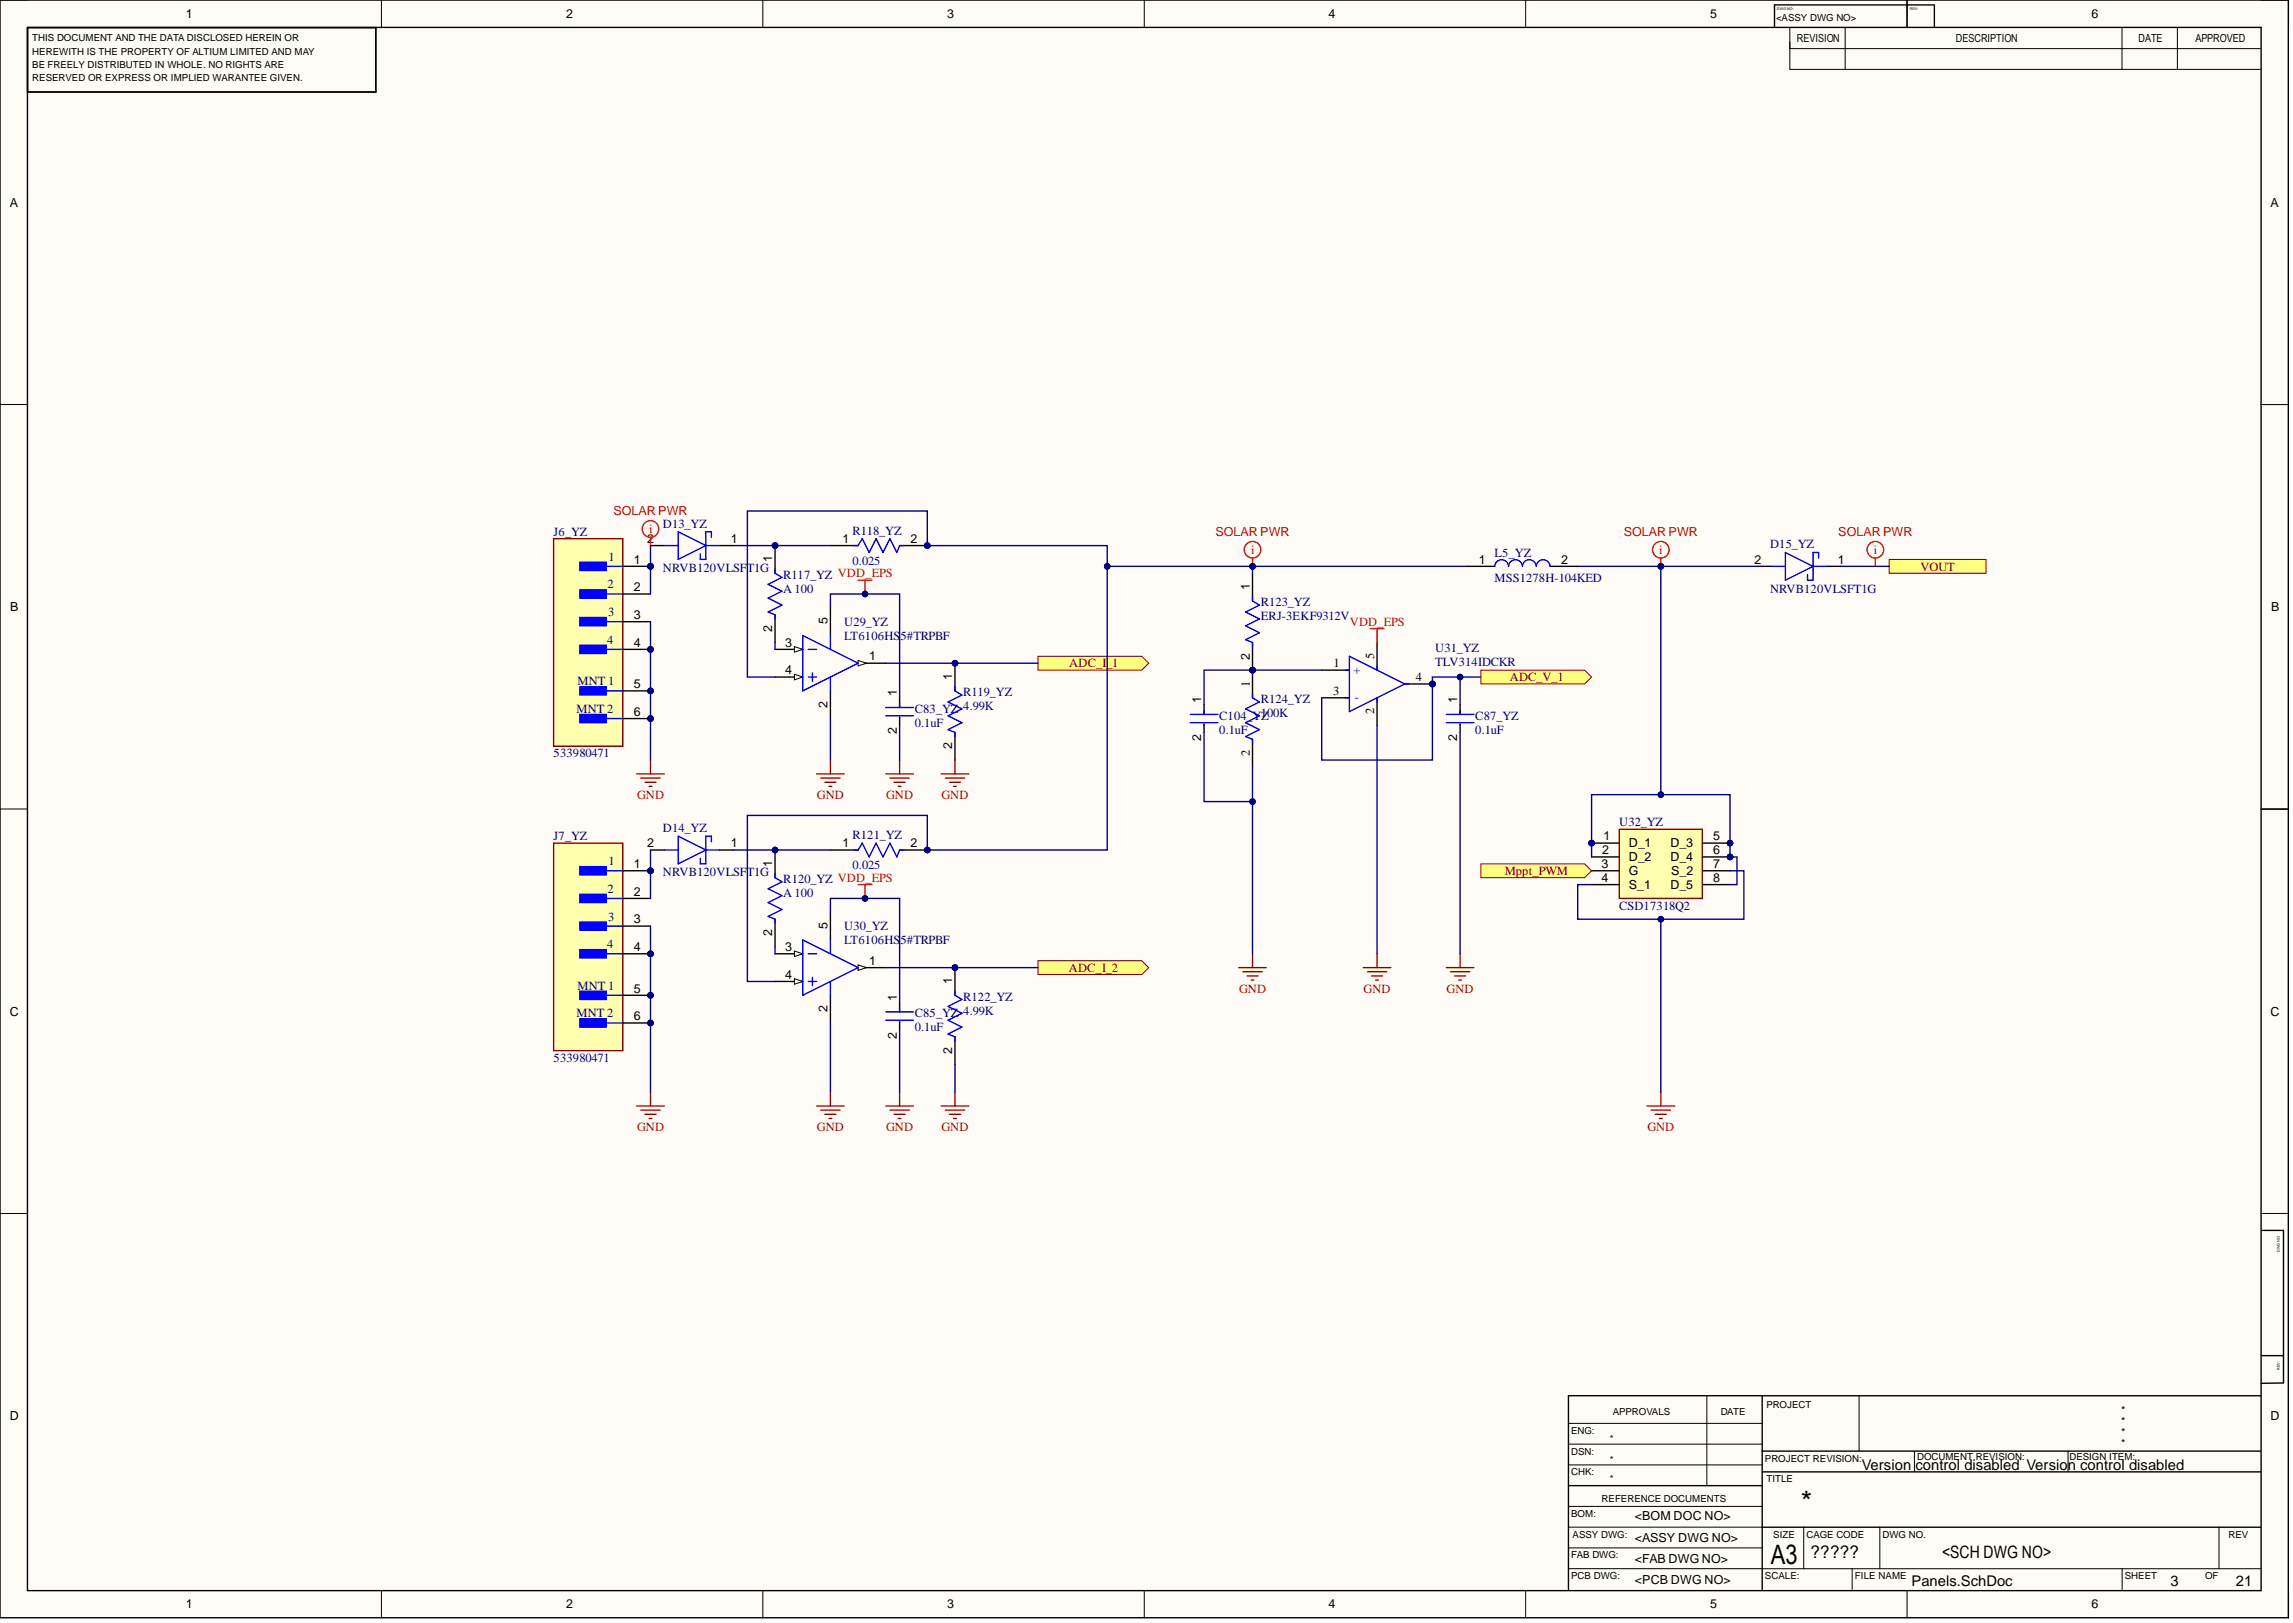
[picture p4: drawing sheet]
<svg xmlns="http://www.w3.org/2000/svg" width="420mm" height="297mm" viewBox="0 0 420 297" stroke-linecap="round" stroke-linejoin="round" font-family="sans-serif">
<defs><g id="words">
<text font-size="5.4" x="329.7" y="276.8">*</text>
<text font-size="4.9" x="324.2" y="286.2">A3</text>
<text font-size="3.2" x="331.5" y="285.1">?????</text>
<text font-size="3.1" x="355.6" y="285.1">&lt;SCH DWG NO&gt;</text>
<g font-size="2.7">
<text x="340.9" y="269">Version control disabled Version control disabled</text>
<text x="350" y="290.3">Panels.SchDoc</text>
<text x="397.4" y="290.3">3</text>
<text x="409.4" y="290.3">21</text>
</g>
<g font-size="2.3">
<text x="34" y="3.3">1</text>
<text x="103.6" y="3.3">2</text>
<text x="173.4" y="3.3">3</text>
<text x="243.2" y="3.3">4</text>
<text x="313.1" y="3.3">5</text>
<text x="382.9" y="3.3">6</text>
<text x="1.8" y="37.8">A</text>
<text x="415.7" y="37.8">A</text>
<text x="118.5" y="99.3">2</text>
<text x="133.8" y="99.3">1</text>
<text x="154.2" y="99.3">1</text>
<text x="166.7" y="99.3">2</text>
<text x="116" y="103.1">1</text>
<text x="141.4" y="102.9" transform="rotate(-90 141.4 102.9)">1</text>
<text x="228.8" y="108" transform="rotate(-90 228.8 108)">1</text>
<text x="270.8" y="103.1">1</text>
<text x="285.8" y="103.1">2</text>
<text x="321.2" y="103.1">2</text>
<text x="336.5" y="103.1">1</text>
<text x="1.9" y="111.8">B</text>
<text x="116" y="108.2">2</text>
<text x="116" y="113.3">3</text>
<text x="415.8" y="111.8">B</text>
<text x="116" y="118.3">4</text>
<text x="141.4" y="115.6" transform="rotate(-90 141.4 115.6)">2</text>
<text x="143.7" y="118.3">3</text>
<text x="151.5" y="114.3" transform="rotate(-90 151.5 114.3)">5</text>
<text x="116" y="125.9">5</text>
<text x="143.7" y="123.4">4</text>
<text x="159.1" y="120.9">1</text>
<text x="174.3" y="124.4" transform="rotate(-90 174.3 124.4)">1</text>
<text x="228.8" y="125.7" transform="rotate(-90 228.8 125.7)">1</text>
<text x="228.8" y="120.7" transform="rotate(-90 228.8 120.7)">2</text>
<text x="244.2" y="122.1">1</text>
<text x="251.6" y="120.6" transform="rotate(-90 251.6 120.6)">5</text>
<text x="259.2" y="124.7">4</text>
<text x="116" y="131">6</text>
<text x="151.5" y="129.6" transform="rotate(-90 151.5 129.6)">2</text>
<text x="164.2" y="127.5" transform="rotate(-90 164.2 127.5)">1</text>
<text x="219.9" y="128.7" transform="rotate(-90 219.9 128.7)">1</text>
<text x="244.1" y="127.2">3</text>
<text x="251.6" y="130.8" transform="rotate(-90 251.6 130.8)">2</text>
<text x="266.8" y="128.7" transform="rotate(-90 266.8 128.7)">1</text>
<text x="164.2" y="134.4" transform="rotate(-90 164.2 134.4)">2</text>
<text x="174.3" y="137.2" transform="rotate(-90 174.3 137.2)">2</text>
<text x="219.9" y="135.6" transform="rotate(-90 219.9 135.6)">2</text>
<text x="266.8" y="135.6" transform="rotate(-90 266.8 135.6)">2</text>
<text x="228.8" y="138.3" transform="rotate(-90 228.8 138.3)">2</text>
<text x="118.5" y="155.1">2</text>
<text x="133.8" y="155.1">1</text>
<text x="154.2" y="155.1">1</text>
<text x="166.7" y="155.1">2</text>
<text x="293.6" y="153.8">1</text>
<text x="298.2" y="155.1">D_1</text>
<text x="305.8" y="155.1">D_3</text>
<text x="313.7" y="153.8">5</text>
<text x="116" y="158.9">1</text>
<text x="141.4" y="158.6" transform="rotate(-90 141.4 158.6)">1</text>
<text x="293.2" y="158.9">3</text>
<text x="293.2" y="161.4">4</text>
<text x="293.3" y="156.3">2</text>
<text x="298.2" y="157.6">D_2</text>
<text x="298.2" y="160.1">G</text>
<text x="305.8" y="157.6">D_4</text>
<text x="306" y="160.1">S_2</text>
<text x="313.7" y="156.3">6</text>
<text x="313.7" y="158.9">7</text>
<text x="313.7" y="161.4">8</text>
<text x="116" y="163.9">2</text>
<text x="298.2" y="162.7">S_1</text>
<text x="305.8" y="162.7">D_5</text>
<text x="116" y="169">3</text>
<text x="141.4" y="171.4" transform="rotate(-90 141.4 171.4)">2</text>
<text x="151.5" y="170" transform="rotate(-90 151.5 170)">5</text>
<text x="116" y="174.1">4</text>
<text x="143.7" y="174.1">3</text>
<text x="143.7" y="179.1">4</text>
<text x="159.1" y="176.6">1</text>
<text x="1.8" y="185.9">C</text>
<text x="116" y="181.7">5</text>
<text x="151.5" y="185.3" transform="rotate(-90 151.5 185.3)">2</text>
<text x="164.2" y="183.2" transform="rotate(-90 164.2 183.2)">1</text>
<text x="174.3" y="180.1" transform="rotate(-90 174.3 180.1)">1</text>
<text x="415.7" y="185.9">C</text>
<text x="116" y="186.7">6</text>
<text x="164.2" y="190.1" transform="rotate(-90 164.2 190.1)">2</text>
<text x="174.3" y="192.9" transform="rotate(-90 174.3 192.9)">2</text>
<text x="1.8" y="259.9">D</text>
<text x="415.7" y="259.9">D</text>
<text x="299.3" y="278.2">&lt;BOM DOC NO&gt;</text>
<text x="299.3" y="286.1">&lt;FAB DWG NO&gt;</text>
<text x="299.3" y="282.3">&lt;ASSY DWG NO&gt;</text>
<text x="299.3" y="289.9">&lt;PCB DWG NO&gt;</text>
<text x="34" y="294.3">1</text>
<text x="103.6" y="294.3">2</text>
<text x="173.4" y="294.3">3</text>
<text x="243.2" y="294.3">4</text>
<text x="313.1" y="294.3">5</text>
<text x="382.9" y="294.3">6</text>
</g>
<g font-size="2.3" fill="#f00">
<text x="112.3" y="94.3">SOLAR PWR</text>
<text x="118.8" y="97.6">i</text>
<text x="222.5" y="98.1">SOLAR PWR</text>
<text x="229" y="101.4">i</text>
<text x="297.3" y="98.1">SOLAR PWR</text>
<text x="303.8" y="101.4">i</text>
<text x="336.6" y="98.1">SOLAR PWR</text>
<text x="343.1" y="101.4">i</text>
<text x="247.1" y="114.5">VDD_EPS</text>
</g>
<g font-size="2.3" fill="#000080">
<text x="101.3" y="98.1">J6_YZ</text>
<text x="121.4" y="96.6">D13_YZ</text>
<text x="156.1" y="97.8">R118_YZ</text>
<text x="273.6" y="102">L5_YZ</text>
<text x="324.1" y="100.4">D15_YZ</text>
<text x="111.2" y="107.7">2</text>
<text x="111.4" y="102.6">1</text>
<text x="121.4" y="104.7">NRVB120VLSFT1G</text>
<text x="143.4" y="105.9">R117_YZ VDD_EPS</text>
<text x="156.1" y="103.4">0.025</text>
<text x="273.6" y="106.4">MSS1278H-104KED</text>
<text x="111.3" y="112.8">3</text>
<text x="143.4" y="108.5">A100</text>
<text x="230.8" y="111">R123_YZ</text>
<text x="230.8" y="113.5">ERJ-3EKF9312V</text>
<text x="324.1" y="108.5">NRVB120VLSFT1G</text>
<text x="111.1" y="117.8">4</text>
<text x="154.6" y="114.5">U29_YZ</text>
<text x="154.6" y="117.1">LT6106HS5#TRPBF</text>
<text x="262.7" y="119.4">U31_YZ</text>
<text x="105.7" y="125.4">MNT 1</text>
<text x="247.8" y="123.4">+</text>
<text x="262.7" y="121.9">TLV314IDCKR</text>
<text x="105.6" y="130.5">MNT 2</text>
<text x="167.5" y="130.5">C83_YZ 4.99K</text>
<text x="176.3" y="127.5">R119_YZ</text>
<text x="223.2" y="131.8">C104_Y100K</text>
<text x="230.8" y="128.7">R124_YZ</text>
<text x="230.9" y="131.8">Z</text>
<text x="248.1" y="128.2">-</text>
<text x="270.1" y="131.8">C87_YZ</text>
<text x="167.5" y="133">0.1uF</text>
<text x="223.2" y="134.3">0.1uF</text>
<text x="270.1" y="134.3">0.1uF</text>
<text x="101.3" y="138.6">533980471</text>
<text x="101.3" y="153.8">J7_YZ</text>
<text x="121.4" y="152.3">D14_YZ</text>
<text x="156.1" y="153.5">R121_YZ</text>
<text x="296.4" y="151.3">U32_YZ</text>
<text x="111.4" y="158.4">1</text>
<text x="121.4" y="160.4">NRVB120VLSFT1G</text>
<text x="143.4" y="161.6">R120_YZ VDD_EPS</text>
<text x="156.1" y="159.1">0.025</text>
<text x="111.2" y="163.4">2</text>
<text x="143.4" y="164.2">A100</text>
<text x="296.4" y="166.5">CSD17318Q2</text>
<text x="111.1" y="173.5">4</text>
<text x="111.3" y="168.5">3</text>
<text x="154.6" y="170.3">U30_YZ</text>
<text x="154.6" y="172.8">LT6106HS5#TRPBF</text>
<text x="105.7" y="181.1">MNT 1</text>
<text x="176.3" y="183.2">R122_YZ</text>
<text x="105.6" y="186.2">MNT 2</text>
<text x="167.5" y="186.2">C85_YZ 4.99K</text>
<text x="167.5" y="188.7">0.1uF</text>
<text x="101.3" y="194.3">533980471</text>
</g>
<g font-size="2.3" fill="#800000">
<text x="351.6" y="104.4">VOUT</text>
<text x="195.8" y="122.1">ADC_I_1</text>
<text x="276.4" y="124.7">ADC_V_1</text>
<text x="275.5" y="160.1">Mppt_PWM</text>
<text x="195.7" y="177.9">ADC_I_2</text>
</g>
<g font-size="2.3" fill="#980000">
<text x="116.6" y="146.2">GND</text>
<text x="149.6" y="146.2">GND</text>
<text x="162.2" y="146.2">GND</text>
<text x="172.4" y="146.2">GND</text>
<text x="226.9" y="181.7">GND</text>
<text x="249.7" y="181.7">GND</text>
<text x="264.9" y="181.7">GND</text>
<text x="116.6" y="207">GND</text>
<text x="149.6" y="207">GND</text>
<text x="162.2" y="207">GND</text>
<text x="172.4" y="207">GND</text>
<text x="301.6" y="207">GND</text>
</g>
<g font-size="2">
<text x="329" y="7.7">REVISION</text>
<text x="358.1" y="7.7">DESCRIPTION</text>
<text x="391.5" y="7.7">DATE</text>
<text x="401.9" y="7.7">APPROVED</text>
<text x="388.3" y="262.8">*</text>
<text x="388.3" y="258.8">*</text>
<text x="388.3" y="260.8">*</text>
<text x="388.3" y="264.8">*</text>
</g>
<g font-size="1.8">
<text x="325.2" y="3.8">&lt;ASSY DWG NO&gt;</text>
<text x="5.9" y="7.6">THIS DOCUMENT AND THE DATA DISCLOSED HEREIN OR</text>
<text x="5.9" y="10">HEREWITH IS THE PROPERTY OF ALTIUM LIMITED AND MAY</text>
<text x="5.9" y="12.5">BE FREELY DISTRIBUTED IN WHOLE. NO RIGHTS ARE</text>
<text x="5.9" y="14.9">RESERVED OR EXPRESS OR IMPLIED WARANTEE GIVEN.</text>
<text x="323.4" y="257.6">PROJECT</text>
<text x="287.7" y="262.4">ENG:</text>
<text x="294.8" y="264">*</text>
<text x="295.3" y="258.9">APPROVALS</text>
<text x="315" y="258.9">DATE</text>
<text x="287.7" y="266.2">DSN:</text>
<text x="294.8" y="267.8">*</text>
<text x="323.1" y="267.5">PROJECT REVISION:</text>
<text x="351" y="267.2">DOCUMENT REVISION:</text>
<text x="378.9" y="267.2">DESIGN ITEM:</text>
<text x="287.7" y="270">CHK:</text>
<text x="293.2" y="274.8">REFERENCE DOCUMENTS</text>
<text x="294.8" y="271.3">*</text>
<text x="323.4" y="271.3">TITLE</text>
<text x="287.7" y="277.6">BOM:</text>
<text x="287.9" y="281.4">ASSY DWG:</text>
<text x="324.7" y="281.4">SIZE</text>
<text x="330.7" y="281.4">CAGE CODE</text>
<text x="344.7" y="281.4">DWG NO.</text>
<text x="408" y="281.4">REV</text>
<text x="287.7" y="285.2">FAB DWG:</text>
<text x="287.7" y="289">PCB DWG:</text>
<text x="323.1" y="289">SCALE:</text>
<text x="339.6" y="289">FILE NAME</text>
<text x="389" y="289">SHEET</text>
<text x="403.7" y="289">OF</text>
</g>
<g font-size=".7">
<text x="325.3" y="1.8">DWG NO:</text>
<text x="349.7" y="1.8">REV:</text>
<text x="417.4" y="229.1" transform="rotate(-90 417.4 229.1)">DWG NO:</text>
<text x="417.4" y="250.7" transform="rotate(-90 417.4 250.7)">REV:</text>
</g>
</g></defs>
<g fill="#fffcf8">
<path d="M0 0h419v296.1h-419z" fill-rule="evenodd"/>
<path d="M5.1 5.1h408.8v286h-408.8z" fill-rule="evenodd"/>
</g>
<g fill="none" stroke="#000" stroke-width=".18">
<path d="M0 0h5.1M69.8 0v5.1M139.7 0v5.1M209.5 0v5.1M279.3 0v5.1M327.7 5.1v7.6M327.7 8.9h86.1M327.7 12.7h86.1M337.8 5.1v7.6M349.1 0v5.1M388.5 5.1v7.6M398.6 5.1v7.6"/>
<path d="M413.9 0h5.1v5.1M0 74h5.1M413.9 74h5.1M0 148.1h5.1M413.9 148.1h5.1M0 222.1h5.1M413.9 222.1h5.1M312.5 255.4v16.5M340.4 255.4v10.2M287.2 264.3h35.4M287.2 260.5h35.4M287.2 268.1h35.4"/>
<path d="M287.2 279.5h35.4M287.2 275.7h35.4M330.2 279.5v7.6M344.2 279.5v7.6M350.5 265.6v3.8M378.6 265.6v3.8M406.3 279.5v7.6M69.8 291.1v5M139.7 291.1v5M209.5 291.1v5M279.3 291.1v5M287.2 287.1h126.7"/>
<path d="M287.2 283.3h35.4M339.1 287.1v3.8M349.1 291.1v5M388.5 287.1v3.8M419 291.1v5"/>
</g>
<g fill="none" stroke="#000" stroke-width=".25">
<path d="M0 0h418.9v296.1h-418.9zM5 5h409v286.1h-409zM68.8 5.1v11.7h-63.8M324.9 .9v4M324.9 .9h29.2M349.1 0v5M354.1 1v4M119.1 99.8h2.5M131.8 99.8h2.5M414 148.1h5M414.1 225.2h4v27.9l-4.1 .1M322.6 255.4v35.5"/>
<path d="M413.9 255.5l-126.7-.1v35.5M414.1 248.1h4M287.2 271.9h35.4M322.6 265.6h91.3M322.6 269.4h91.3M322.6 279.5h91.3"/>
</g>
<path d="M119.1 139.1v2.5M116.6 141.6h5M117.3 142.4h3.6M118.1 143.2h2M118.8 143.9h.5" fill="none" stroke="#980000" stroke-width=".25"/>
<path d="M121.6 99.8h2.6M124.2 97.3l5 2.5-5 2.6zM129.2 99.8h2.6M130.2 98.3v-1h-1v5.1h-1v-1" fill="none" stroke="#00f" stroke-width=".25"/>
<circle cx="119.1" cy="103.6" r=".51" fill="#000080"/>
<circle cx="119.1" cy="103.6" r=".51" fill="none" stroke="#000080" stroke-width=".18"/>
<circle cx="119.1" cy="118.8" r=".51" fill="#000080"/>
<circle cx="119.1" cy="118.8" r=".51" fill="none" stroke="#000080" stroke-width=".18"/>
<circle cx="119.1" cy="126.4" r=".51" fill="#000080"/>
<circle cx="119.1" cy="126.4" r=".51" fill="none" stroke="#000080" stroke-width=".18"/>
<circle cx="119.1" cy="131.5" r=".51" fill="#000080"/>
<circle cx="119.1" cy="131.5" r=".51" fill="none" stroke="#000080" stroke-width=".18"/>
<path d="M101.4 98.6h12.6v38h-12.6z" fill-rule="evenodd" fill="#ffffb0"/>
<path d="M101.4 98.6h12.6v38h-12.6z" fill="none" stroke="#800000" stroke-width=".25"/>
<path d="M106.2 102.9h4.8v1.5h-4.8z" fill-rule="evenodd" fill="#00f"/>
<path d="M106.2 102.9h4.8v1.5h-4.8zM108.5 103.6h5.5" fill="none" stroke="#00f" stroke-width=".25"/>
<path d="M106.2 108h4.8v1.5h-4.8z" fill-rule="evenodd" fill="#00f"/>
<path d="M106.2 108h4.8v1.5h-4.8zM108.5 108.7h5.5" fill="none" stroke="#00f" stroke-width=".25"/>
<path d="M106.2 113h4.8v1.5h-4.8z" fill-rule="evenodd" fill="#00f"/>
<path d="M106.2 113h4.8v1.5h-4.8zM108.5 113.8h5.5" fill="none" stroke="#00f" stroke-width=".25"/>
<path d="M106.2 118.1h4.8v1.5h-4.8z" fill-rule="evenodd" fill="#00f"/>
<path d="M106.2 118.1h4.8v1.5h-4.8zM108.5 118.8h5.5" fill="none" stroke="#00f" stroke-width=".25"/>
<path d="M106.2 125.7h4.8v1.5h-4.8z" fill-rule="evenodd" fill="#00f"/>
<path d="M106.2 125.7h4.8v1.5h-4.8zM108.5 126.4h5.5" fill="none" stroke="#00f" stroke-width=".25"/>
<path d="M106.2 130.8h4.8v1.5h-4.8z" fill-rule="evenodd" fill="#00f"/>
<path d="M106.2 130.8h4.8v1.5h-4.8zM108.5 131.5h5.5" fill="none" stroke="#00f" stroke-width=".25"/>
<path d="M114 103.6h5.1" fill="none" stroke="#000" stroke-width=".25"/>
<circle cx="119.1" cy="103.6" r=".51" fill="#000080"/>
<circle cx="119.1" cy="103.6" r=".51" fill="none" stroke="#000080" stroke-width=".18"/>
<path d="M114 108.7h5.1M114 113.8h5.1M114 118.8h5.1" fill="none" stroke="#000" stroke-width=".25"/>
<circle cx="119.1" cy="118.8" r=".51" fill="#000080"/>
<circle cx="119.1" cy="118.8" r=".51" fill="none" stroke="#000080" stroke-width=".18"/>
<path d="M114 126.4h5.1" fill="none" stroke="#000" stroke-width=".25"/>
<circle cx="119.1" cy="126.4" r=".51" fill="#000080"/>
<circle cx="119.1" cy="126.4" r=".51" fill="none" stroke="#000080" stroke-width=".18"/>
<path d="M114 131.5h5.1" fill="none" stroke="#000" stroke-width=".25"/>
<circle cx="119.1" cy="131.5" r=".51" fill="#000080"/>
<circle cx="119.1" cy="131.5" r=".51" fill="none" stroke="#000080" stroke-width=".18"/>
<g fill="none" stroke="#980000" stroke-width=".25">
<path d="M152 139.1v2.5M164.7 139.1v2.5M174.8 139.1v2.5M149.5 141.6h5.1M150.3 142.4h3.5M151 143.2h2M151.8 143.9h.5M162.2 141.6h5M162.9 142.4h3.6M163.7 143.2h2M164.4 143.9h.6M172.3 141.6h5.1"/>
<path d="M173.1 142.4h3.5M173.8 143.2h2.1M174.6 143.9h.5"/>
</g>
<circle cx="169.8" cy="99.8" r=".51" fill="#000080"/>
<circle cx="169.8" cy="99.8" r=".51" fill="none" stroke="#000080" stroke-width=".18"/>
<path d="M152 99.8h5.1M164.7 99.8h5.1" fill="none" stroke="#000" stroke-width=".25"/>
<circle cx="169.8" cy="99.8" r=".51" fill="#000080"/>
<circle cx="169.8" cy="99.8" r=".51" fill="none" stroke="#000080" stroke-width=".18"/>
<path d="M156.3 99.8h.8l.8-1.2 1.2 2.5 1.3-2.5 1.3 2.5 1.2-2.5 1.3 2.5 .5-1.3h.8" fill="none" stroke="#00f" stroke-width=".25"/>
<circle cx="141.9" cy="99.8" r=".51" fill="#000080"/>
<circle cx="141.9" cy="99.8" r=".51" fill="none" stroke="#000080" stroke-width=".18"/>
<path d="M141.9 99.8v5.1" fill="none" stroke="#000" stroke-width=".25"/>
<circle cx="141.9" cy="99.8" r=".51" fill="#000080"/>
<circle cx="141.9" cy="99.8" r=".51" fill="none" stroke="#000080" stroke-width=".18"/>
<path d="M141.9 112.5v5.1M157.1 121.4h5.1" fill="none" stroke="#000" stroke-width=".25"/>
<path d="M141.9 104.2v.7l1.3 .8-2.6 1.2 2.6 1.3-2.6 1.3 2.6 1.2-2.6 1.3 1.3 .5v.8M148 118.8h1.5M148 123.9h1.5M148.7 123.2v1.5" fill="none" stroke="#00f" stroke-width=".25"/>
<path d="M157.1 120.9l1.5 .5-1.5 .5z" fill="#f8fcff"/>
<path d="M157.1 120.9l1.5 .5-1.5 .5z" fill="none" stroke="#000" stroke-width=".18"/>
<path d="M141.9 118.8h5.1M152 126.4v5.1" fill="none" stroke="#000" stroke-width=".25"/>
<path d="M145.4 118.3l1.6 .5-1.6 .6z" fill="#f8fcff"/>
<path d="M145.4 118.3l1.6 .5-1.6 .6z" fill="none" stroke="#000" stroke-width=".18"/>
<path d="M141.9 123.9h5.1" fill="none" stroke="#000" stroke-width=".25"/>
<path d="M145.4 123.4l1.6 .5-1.6 .5z" fill="#f8fcff"/>
<path d="M145.4 123.4l1.6 .5-1.6 .5z" fill="none" stroke="#000" stroke-width=".18"/>
<path d="M152 111.2v5.1M164.7 127.7v1.8M164.7 131.3v1.5" fill="none" stroke="#000" stroke-width=".25"/>
<path d="M147 116.3l10.1 5.1-10.1 5zM152 116.3v2.5M152 123.9v2.5M162.2 129.5h5M162.2 131h5M164.7 128.7v.8M164.7 131.3v.2" fill="none" stroke="#00f" stroke-width=".25"/>
<circle cx="174.8" cy="121.4" r=".51" fill="#000080"/>
<circle cx="174.8" cy="121.4" r=".51" fill="none" stroke="#000080" stroke-width=".18"/>
<path d="M174.8 121.4v5" fill="none" stroke="#000" stroke-width=".25"/>
<circle cx="174.8" cy="121.4" r=".51" fill="#000080"/>
<circle cx="174.8" cy="121.4" r=".51" fill="none" stroke="#000080" stroke-width=".18"/>
<path d="M174.8 134v5.1M119.1 155.6h2.5M131.8 155.6h2.5" fill="none" stroke="#000" stroke-width=".25"/>
<path d="M174.8 125.7v.7l1.3 .8-2.5 1.3 2.5 1.2-2.5 1.3 2.5 1.3-2.5 1.2 1.2 .5v.8M121.6 155.6h2.6M124.2 153l5 2.6-5 2.5zM129.2 155.6h2.6M130.2 154v-1h-1v5.1h-1v-1" fill="none" stroke="#00f" stroke-width=".25"/>
<path d="M119.1 199.9v2.5M116.6 202.4h5M117.3 203.2h3.6M118.1 203.9h2M118.8 204.7h.5" fill="none" stroke="#980000" stroke-width=".25"/>
<circle cx="119.1" cy="159.4" r=".51" fill="#000080"/>
<circle cx="119.1" cy="159.4" r=".51" fill="none" stroke="#000080" stroke-width=".18"/>
<circle cx="119.1" cy="174.6" r=".51" fill="#000080"/>
<circle cx="119.1" cy="174.6" r=".51" fill="none" stroke="#000080" stroke-width=".18"/>
<circle cx="119.1" cy="182.2" r=".51" fill="#000080"/>
<circle cx="119.1" cy="182.2" r=".51" fill="none" stroke="#000080" stroke-width=".18"/>
<circle cx="119.1" cy="187.2" r=".51" fill="#000080"/>
<circle cx="119.1" cy="187.2" r=".51" fill="none" stroke="#000080" stroke-width=".18"/>
<path d="M101.4 154.3h12.6v38h-12.6z" fill-rule="evenodd" fill="#ffffb0"/>
<path d="M101.4 154.3h12.6v38h-12.6z" fill="none" stroke="#800000" stroke-width=".25"/>
<path d="M106.2 158.6h4.8v1.5h-4.8z" fill-rule="evenodd" fill="#00f"/>
<path d="M106.2 158.6h4.8v1.5h-4.8zM108.5 159.4h5.5" fill="none" stroke="#00f" stroke-width=".25"/>
<path d="M106.2 163.7h4.8v1.5h-4.8z" fill-rule="evenodd" fill="#00f"/>
<path d="M106.2 163.7h4.8v1.5h-4.8zM108.5 164.4h5.5" fill="none" stroke="#00f" stroke-width=".25"/>
<path d="M106.2 168.7h4.8v1.6h-4.8z" fill-rule="evenodd" fill="#00f"/>
<path d="M106.2 168.7h4.8v1.6h-4.8zM108.5 169.5h5.5" fill="none" stroke="#00f" stroke-width=".25"/>
<path d="M106.2 173.8h4.8v1.5h-4.8z" fill-rule="evenodd" fill="#00f"/>
<path d="M106.2 173.8h4.8v1.5h-4.8zM108.5 174.6h5.5" fill="none" stroke="#00f" stroke-width=".25"/>
<path d="M106.2 181.4h4.8v1.5h-4.8z" fill-rule="evenodd" fill="#00f"/>
<path d="M106.2 181.4h4.8v1.5h-4.8zM108.5 182.2h5.5" fill="none" stroke="#00f" stroke-width=".25"/>
<path d="M106.2 186.5h4.8v1.5h-4.8z" fill-rule="evenodd" fill="#00f"/>
<path d="M106.2 186.5h4.8v1.5h-4.8zM108.5 187.2h5.5" fill="none" stroke="#00f" stroke-width=".25"/>
<path d="M114 159.4h5.1" fill="none" stroke="#000" stroke-width=".25"/>
<circle cx="119.1" cy="159.4" r=".51" fill="#000080"/>
<circle cx="119.1" cy="159.4" r=".51" fill="none" stroke="#000080" stroke-width=".18"/>
<path d="M114 164.4h5.1M114 169.5h5.1M114 174.6h5.1" fill="none" stroke="#000" stroke-width=".25"/>
<circle cx="119.1" cy="174.6" r=".51" fill="#000080"/>
<circle cx="119.1" cy="174.6" r=".51" fill="none" stroke="#000080" stroke-width=".18"/>
<path d="M114 182.2h5.1" fill="none" stroke="#000" stroke-width=".25"/>
<circle cx="119.1" cy="182.2" r=".51" fill="#000080"/>
<circle cx="119.1" cy="182.2" r=".51" fill="none" stroke="#000080" stroke-width=".18"/>
<path d="M114 187.2h5.1" fill="none" stroke="#000" stroke-width=".25"/>
<circle cx="119.1" cy="187.2" r=".51" fill="#000080"/>
<circle cx="119.1" cy="187.2" r=".51" fill="none" stroke="#000080" stroke-width=".18"/>
<g fill="none" stroke="#980000" stroke-width=".25">
<path d="M152 199.9v2.5M164.7 199.9v2.5M174.8 199.9v2.5M149.5 202.4h5.1M150.3 203.2h3.5M151 203.9h2M151.8 204.7h.5M162.2 202.4h5M162.9 203.2h3.6M163.7 203.9h2M164.4 204.7h.6M172.3 202.4h5.1"/>
<path d="M173.1 203.2h3.5M173.8 203.9h2.1M174.6 204.7h.5"/>
</g>
<circle cx="169.8" cy="155.6" r=".51" fill="#000080"/>
<circle cx="169.8" cy="155.6" r=".51" fill="none" stroke="#000080" stroke-width=".18"/>
<path d="M152 155.6h5.1M164.7 155.6h5.1" fill="none" stroke="#000" stroke-width=".25"/>
<circle cx="169.8" cy="155.6" r=".51" fill="#000080"/>
<circle cx="169.8" cy="155.6" r=".51" fill="none" stroke="#000080" stroke-width=".18"/>
<path d="M156.3 155.6h.8l.8-1.3 1.2 2.5 1.3-2.5 1.3 2.5 1.2-2.5 1.3 2.5 .5-1.2h.8" fill="none" stroke="#00f" stroke-width=".25"/>
<circle cx="141.9" cy="155.6" r=".51" fill="#000080"/>
<circle cx="141.9" cy="155.6" r=".51" fill="none" stroke="#000080" stroke-width=".18"/>
<path d="M141.9 155.6v5" fill="none" stroke="#000" stroke-width=".25"/>
<circle cx="141.9" cy="155.6" r=".51" fill="#000080"/>
<circle cx="141.9" cy="155.6" r=".51" fill="none" stroke="#000080" stroke-width=".18"/>
<path d="M141.9 168.2v5.1M157.1 177.1h5.1" fill="none" stroke="#000" stroke-width=".25"/>
<path d="M141.9 159.9v.7l1.3 .8-2.6 1.3 2.6 1.2-2.6 1.3 2.6 1.3-2.6 1.2 1.3 .5v.8M148 174.6h1.5M148 179.6h1.5M148.7 178.9v1.5" fill="none" stroke="#00f" stroke-width=".25"/>
<path d="M157.1 176.6l1.5 .5-1.5 .5z" fill="#f8fcff"/>
<path d="M157.1 176.6l1.5 .5-1.5 .5z" fill="none" stroke="#000" stroke-width=".18"/>
<path d="M141.9 174.6h5.1M152 182.2v5" fill="none" stroke="#000" stroke-width=".25"/>
<path d="M145.4 174.1l1.6 .5-1.6 .5z" fill="#f8fcff"/>
<path d="M145.4 174.1l1.6 .5-1.6 .5z" fill="none" stroke="#000" stroke-width=".18"/>
<path d="M141.9 179.6h5.1" fill="none" stroke="#000" stroke-width=".25"/>
<path d="M145.4 179.1l1.6 .5-1.6 .5z" fill="#f8fcff"/>
<path d="M145.4 179.1l1.6 .5-1.6 .5z" fill="none" stroke="#000" stroke-width=".18"/>
<path d="M152 167v5M164.7 183.4v1.8M164.7 187v1.5" fill="none" stroke="#000" stroke-width=".25"/>
<path d="M147 172l10.1 5.1-10.1 5.1zM152 172v2.6M152 179.6v2.6M162.2 185.2h5M162.2 186.7h5M164.7 184.4v.8M164.7 187v.2" fill="none" stroke="#00f" stroke-width=".25"/>
<circle cx="174.8" cy="177.1" r=".51" fill="#000080"/>
<circle cx="174.8" cy="177.1" r=".51" fill="none" stroke="#000080" stroke-width=".18"/>
<path d="M174.8 177.1v5.1" fill="none" stroke="#000" stroke-width=".25"/>
<circle cx="174.8" cy="177.1" r=".51" fill="#000080"/>
<circle cx="174.8" cy="177.1" r=".51" fill="none" stroke="#000080" stroke-width=".18"/>
<path d="M174.8 189.8v5" fill="none" stroke="#000" stroke-width=".25"/>
<path d="M174.8 181.4v.8l1.3 .7-2.5 1.3 2.5 1.3-2.5 1.2 2.5 1.3-2.5 1.2 1.2 .6v.7" fill="none" stroke="#00f" stroke-width=".25"/>
<circle cx="229.3" cy="122.6" r=".51" fill="#000080"/>
<circle cx="229.3" cy="122.6" r=".51" fill="none" stroke="#000080" stroke-width=".18"/>
<path d="M229.3 122.6v5.1" fill="none" stroke="#000" stroke-width=".25"/>
<circle cx="229.3" cy="122.6" r=".51" fill="#000080"/>
<circle cx="229.3" cy="122.6" r=".51" fill="none" stroke="#000080" stroke-width=".18"/>
<path d="M321.8 103.7h2.5M334.5 103.7h2.5M229.3 135.3v5.1" fill="none" stroke="#000" stroke-width=".25"/>
<path d="M324.3 103.7h2.6M326.9 101.1l5 2.6-5 2.5zM331.9 103.7h2.6M333 102.1v-1h-1.1v5.1h-1v-1M229.3 127v.7l1.3 .8-2.6 1.2 2.6 1.3-2.6 1.3 2.6 1.2-2.6 1.3 1.3 .5v.8" fill="none" stroke="#00f" stroke-width=".25"/>
<path d="M226.8 177.1h5M227.5 177.9h3.6M228.3 178.6h2M229.1 179.4h.5M229.3 174.6v2.5" fill="none" stroke="#980000" stroke-width=".25"/>
<circle cx="291.4" cy="154.3" r=".51" fill="#000080"/>
<circle cx="291.4" cy="154.3" r=".51" fill="none" stroke="#000080" stroke-width=".18"/>
<circle cx="316.7" cy="154.3" r=".51" fill="#000080"/>
<circle cx="316.7" cy="154.3" r=".51" fill="none" stroke="#000080" stroke-width=".18"/>
<circle cx="316.7" cy="156.8" r=".51" fill="#000080"/>
<circle cx="316.7" cy="156.8" r=".51" fill="none" stroke="#000080" stroke-width=".18"/>
<path d="M296.5 151.8h15.2v12.6h-15.2z" fill-rule="evenodd" fill="#ffffb0"/>
<path d="M296.5 151.8h15.2v12.6h-15.2z" fill="none" stroke="#800000" stroke-width=".25"/>
<path d="M291.4 154.3h5.1" fill="none" stroke="#000" stroke-width=".25"/>
<circle cx="291.4" cy="154.3" r=".51" fill="#000080"/>
<circle cx="291.4" cy="154.3" r=".51" fill="none" stroke="#000080" stroke-width=".18"/>
<path d="M291.4 156.8h5.1M291.4 159.4h5.1M311.7 154.3h5M291.4 161.9h5.1" fill="none" stroke="#000" stroke-width=".25"/>
<circle cx="316.7" cy="154.3" r=".51" fill="#000080"/>
<circle cx="316.7" cy="154.3" r=".51" fill="none" stroke="#000080" stroke-width=".18"/>
<path d="M311.7 156.8h5" fill="none" stroke="#000" stroke-width=".25"/>
<circle cx="316.7" cy="156.8" r=".51" fill="#000080"/>
<circle cx="316.7" cy="156.8" r=".51" fill="none" stroke="#000080" stroke-width=".18"/>
<path d="M311.7 159.4h5M311.7 161.9h5" fill="none" stroke="#000" stroke-width=".25"/>
<circle cx="262.3" cy="125.2" r=".51" fill="#000080"/>
<circle cx="262.3" cy="125.2" r=".51" fill="none" stroke="#000080" stroke-width=".18"/>
<path d="M242 122.6h5M242 127.7h5M257.2 125.2h5" fill="none" stroke="#000" stroke-width=".25"/>
<circle cx="262.3" cy="125.2" r=".51" fill="#000080"/>
<circle cx="262.3" cy="125.2" r=".51" fill="none" stroke="#000080" stroke-width=".18"/>
<path d="M252.1 117.6v5M252.1 127.7v5.1" fill="none" stroke="#000" stroke-width=".25"/>
<path d="M246.3 122.6h.7M246.3 127.7h.7M247 120.1l10.2 5.1-10.2 5zM252.1 121.9v.7M252.1 127.7v.8M257.2 125.2h.7" fill="none" stroke="#00f" stroke-width=".25"/>
<circle cx="229.3" cy="122.6" r=".51" fill="#000080"/>
<circle cx="229.3" cy="122.6" r=".51" fill="none" stroke="#000080" stroke-width=".18"/>
<path d="M229.3 104.9v5.1M229.3 117.6v5" fill="none" stroke="#000" stroke-width=".25"/>
<circle cx="229.3" cy="122.6" r=".51" fill="#000080"/>
<circle cx="229.3" cy="122.6" r=".51" fill="none" stroke="#000080" stroke-width=".18"/>
<path d="M229.3 109.2v.8l1.3 .7-2.6 1.3 2.6 1.3-2.6 1.2 2.6 1.3-2.6 1.3 1.3 .5v.7M217.9 130.8h5.1M217.9 132.3h5.1M220.4 130v.8M220.4 132.5v.3" fill="none" stroke="#00f" stroke-width=".25"/>
<path d="M220.4 129v1.8M220.4 132.5v1.5" fill="none" stroke="#000" stroke-width=".25"/>
<path d="M249.6 177.1h5M250.3 177.9h3.6M251.1 178.6h2M251.9 179.4h.5M252.1 174.6v2.5" fill="none" stroke="#980000" stroke-width=".25"/>
<path d="M157.1 106.2h2.5M158.4 106.2v2.5" fill="none" stroke="#f00" stroke-width=".25"/>
<circle cx="158.4" cy="108.7" r=".51" fill="#000080"/>
<circle cx="158.4" cy="108.7" r=".51" fill="none" stroke="#000080" stroke-width=".18"/>
<path d="M157.1 161.9h2.5M158.4 161.9v2.5" fill="none" stroke="#f00" stroke-width=".25"/>
<circle cx="158.4" cy="164.4" r=".51" fill="#000080"/>
<circle cx="158.4" cy="164.4" r=".51" fill="none" stroke="#000080" stroke-width=".18"/>
<path d="M250.8 115h2.6M252.1 115v2.6" fill="none" stroke="#f00" stroke-width=".25"/>
<path d="M267.3 129v1.8M267.3 132.5v1.5" fill="none" stroke="#000" stroke-width=".25"/>
<path d="M264.8 130.8h5.1M264.8 132.3h5.1M267.3 130v.8M267.3 132.5v.3" fill="none" stroke="#00f" stroke-width=".25"/>
<path d="M264.8 177.1h5.1M265.5 177.9h3.6M266.3 178.6h2M267.1 179.4h.5M267.3 174.6v2.5" fill="none" stroke="#980000" stroke-width=".25"/>
<path d="M190 120.1h19l1.3 1.3-1.3 1.2h-19z" fill-rule="evenodd" fill="#ffff80"/>
<path d="M190 120.1h19l1.3 1.3-1.3 1.2h-19z" fill="none" stroke="#800000" stroke-width=".18"/>
<path d="M190 175.8h19l1.3 1.3-1.3 1.3h-19z" fill-rule="evenodd" fill="#ffff80"/>
<path d="M190 175.8h19l1.3 1.3-1.3 1.3h-19z" fill="none" stroke="#800000" stroke-width=".18"/>
<path d="M271.1 122.6h19l1.3 1.3-1.3 1.3h-19z" fill-rule="evenodd" fill="#ffff80"/>
<path d="M271.1 122.6h19l1.3 1.3-1.3 1.3h-19z" fill="none" stroke="#800000" stroke-width=".18"/>
<path d="M271.1 158.1h19l1.3 1.3-1.3 1.2h-19z" fill-rule="evenodd" fill="#ffff80"/>
<path d="M271.1 158.1h19l1.3 1.3-1.3 1.2h-19z" fill="none" stroke="#800000" stroke-width=".18"/>
<path d="M345.9 102.4h17.7v2.5h-17.7z" fill-rule="evenodd" fill="#ffff80"/>
<path d="M345.9 102.4h17.7v2.5h-17.7z" fill="none" stroke="#800000" stroke-width=".18"/>
<path d="M304.1 199.9v2.5M301.5 202.4h5.1M302.3 203.2h3.5M303.1 203.9h2M303.8 204.7h.5" fill="none" stroke="#980000" stroke-width=".25"/>
<g fill="none" stroke="#f00" stroke-width=".25">
<path d="M119.1 98.3v1.5M229.3 102.1v1.6"/>
<circle cx="119.1" cy="96.8" r="1.52"/>
<circle cx="229.3" cy="100.6" r="1.52"/>
</g>
<circle cx="229.3" cy="103.7" r=".51" fill="#000080"/>
<circle cx="229.3" cy="103.7" r=".51" fill="none" stroke="#000080" stroke-width=".18"/>
<g fill="none" stroke="#f00" stroke-width=".25">
<path d="M304.1 102.1v1.6"/>
<circle cx="304.1" cy="100.6" r="1.52"/>
</g>
<circle cx="304.1" cy="103.7" r=".51" fill="#000080"/>
<circle cx="304.1" cy="103.7" r=".51" fill="none" stroke="#000080" stroke-width=".18"/>
<g fill="none" stroke="#f00" stroke-width=".25">
<path d="M343.3 102.1v1.6"/>
<circle cx="343.3" cy="100.6" r="1.52"/>
</g>
<path d="M268.6 103.7h5.1M283.8 103.7h5.1" fill="none" stroke="#000" stroke-width=".25"/>
<path d="M273.7 103.7a1.26 1.26 0 0 1 1.2-1.3 1.26 1.26 0 0 1 1.3 1.3 1.27 1.27 0 0 1 1.3-1.3 1.27 1.27 0 0 1 1.2 1.3 1.27 1.27 0 0 1 1.3-1.3 1.27 1.27 0 0 1 1.3 1.3 1.27 1.27 0 0 1 1.2-1.3 1.27 1.27 0 0 1 1.3 1.3" fill="none" stroke="#00f" stroke-width=".25"/>
<path d="M119.1 113.8v25.3" fill="none" stroke="#000080" stroke-width=".25"/>
<circle cx="119.1" cy="118.8" r=".51" fill="#000080"/>
<circle cx="119.1" cy="118.8" r=".51" fill="none" stroke="#000080" stroke-width=".18"/>
<circle cx="119.1" cy="126.4" r=".51" fill="#000080"/>
<circle cx="119.1" cy="126.4" r=".51" fill="none" stroke="#000080" stroke-width=".18"/>
<circle cx="119.1" cy="131.5" r=".51" fill="#000080"/>
<circle cx="119.1" cy="131.5" r=".51" fill="none" stroke="#000080" stroke-width=".18"/>
<path d="M119.1 99.8v3.8" fill="none" stroke="#000080" stroke-width=".25"/>
<circle cx="119.1" cy="103.6" r=".51" fill="#000080"/>
<circle cx="119.1" cy="103.6" r=".51" fill="none" stroke="#000080" stroke-width=".18"/>
<path d="M119.1 103.6v5.1" fill="none" stroke="#000080" stroke-width=".25"/>
<circle cx="119.1" cy="103.6" r=".51" fill="#000080"/>
<circle cx="119.1" cy="103.6" r=".51" fill="none" stroke="#000080" stroke-width=".18"/>
<path d="M141.9 117.6v1.2M162.2 121.4h27.8M164.7 132.8v6.3" fill="none" stroke="#000080" stroke-width=".25"/>
<circle cx="174.8" cy="121.4" r=".51" fill="#000080"/>
<circle cx="174.8" cy="121.4" r=".51" fill="none" stroke="#000080" stroke-width=".18"/>
<path d="M119.1 169.5v30.4" fill="none" stroke="#000080" stroke-width=".25"/>
<circle cx="119.1" cy="174.6" r=".51" fill="#000080"/>
<circle cx="119.1" cy="174.6" r=".51" fill="none" stroke="#000080" stroke-width=".18"/>
<circle cx="119.1" cy="182.2" r=".51" fill="#000080"/>
<circle cx="119.1" cy="182.2" r=".51" fill="none" stroke="#000080" stroke-width=".18"/>
<circle cx="119.1" cy="187.2" r=".51" fill="#000080"/>
<circle cx="119.1" cy="187.2" r=".51" fill="none" stroke="#000080" stroke-width=".18"/>
<path d="M119.1 155.6v3.8" fill="none" stroke="#000080" stroke-width=".25"/>
<circle cx="119.1" cy="159.4" r=".51" fill="#000080"/>
<circle cx="119.1" cy="159.4" r=".51" fill="none" stroke="#000080" stroke-width=".18"/>
<path d="M119.1 159.4v5" fill="none" stroke="#000080" stroke-width=".25"/>
<circle cx="119.1" cy="159.4" r=".51" fill="#000080"/>
<circle cx="119.1" cy="159.4" r=".51" fill="none" stroke="#000080" stroke-width=".18"/>
<path d="M141.9 173.3v1.3M162.2 177.1h27.8M152 187.2v12.7M164.7 188.5v11.4" fill="none" stroke="#000080" stroke-width=".25"/>
<circle cx="174.8" cy="177.1" r=".51" fill="#000080"/>
<circle cx="174.8" cy="177.1" r=".51" fill="none" stroke="#000080" stroke-width=".18"/>
<path d="M141.9 123.9h-5.1v-30.4h33v6.4h32.9v55.7h-32.9v-6.4h-33v30.4h5.1" fill="none" stroke="#000080" stroke-width=".25"/>
<circle cx="169.8" cy="155.6" r=".51" fill="#000080"/>
<circle cx="169.8" cy="155.6" r=".51" fill="none" stroke="#000080" stroke-width=".18"/>
<circle cx="202.7" cy="103.7" r=".51" fill="#000080"/>
<circle cx="202.7" cy="103.7" r=".51" fill="none" stroke="#000080" stroke-width=".18"/>
<circle cx="169.8" cy="99.8" r=".51" fill="#000080"/>
<circle cx="169.8" cy="99.8" r=".51" fill="none" stroke="#000080" stroke-width=".18"/>
<path d="M288.9 103.7h32.9" fill="none" stroke="#000080" stroke-width=".25"/>
<circle cx="304.1" cy="103.7" r=".51" fill="#000080"/>
<circle cx="304.1" cy="103.7" r=".51" fill="none" stroke="#000080" stroke-width=".18"/>
<path d="M152 131.5v7.6M229.3 122.6h-8.9v6.4" fill="none" stroke="#000080" stroke-width=".25"/>
<circle cx="229.3" cy="122.6" r=".51" fill="#000080"/>
<circle cx="229.3" cy="122.6" r=".51" fill="none" stroke="#000080" stroke-width=".18"/>
<path d="M220.4 134v12.7h8.9v27.9" fill="none" stroke="#000080" stroke-width=".25"/>
<circle cx="229.3" cy="146.7" r=".51" fill="#000080"/>
<circle cx="229.3" cy="146.7" r=".51" fill="none" stroke="#000080" stroke-width=".18"/>
<path d="M229.3 122.6h12.7" fill="none" stroke="#000080" stroke-width=".25"/>
<circle cx="229.3" cy="122.6" r=".51" fill="#000080"/>
<circle cx="229.3" cy="122.6" r=".51" fill="none" stroke="#000080" stroke-width=".18"/>
<path d="M262.2 125.2v13.9h-20.2v-11.4" fill="none" stroke="#000080" stroke-width=".25"/>
<circle cx="262.3" cy="125.2" r=".51" fill="#000080"/>
<circle cx="262.3" cy="125.2" r=".51" fill="none" stroke="#000080" stroke-width=".18"/>
<path d="M134.3 99.8h17.7M252.1 132.8v41.8" fill="none" stroke="#000080" stroke-width=".25"/>
<circle cx="141.9" cy="99.8" r=".51" fill="#000080"/>
<circle cx="141.9" cy="99.8" r=".51" fill="none" stroke="#000080" stroke-width=".18"/>
<path d="M316.7 156.8h1.3v5.1h-1.3" fill="none" stroke="#000080" stroke-width=".25"/>
<circle cx="316.7" cy="156.8" r=".51" fill="#000080"/>
<circle cx="316.7" cy="156.8" r=".51" fill="none" stroke="#000080" stroke-width=".18"/>
<path d="M152 111.2v-2.5h12.7v19" fill="none" stroke="#000080" stroke-width=".25"/>
<circle cx="158.4" cy="108.7" r=".51" fill="#000080"/>
<circle cx="158.4" cy="108.7" r=".51" fill="none" stroke="#000080" stroke-width=".18"/>
<path d="M134.3 155.6h17.7" fill="none" stroke="#000080" stroke-width=".25"/>
<circle cx="141.9" cy="155.6" r=".51" fill="#000080"/>
<circle cx="141.9" cy="155.6" r=".51" fill="none" stroke="#000080" stroke-width=".18"/>
<path d="M152 167v-2.6h12.7v19" fill="none" stroke="#000080" stroke-width=".25"/>
<circle cx="158.4" cy="164.4" r=".51" fill="#000080"/>
<circle cx="158.4" cy="164.4" r=".51" fill="none" stroke="#000080" stroke-width=".18"/>
<path d="M267.3 134v40.6M229.3 140.4v6.3" fill="none" stroke="#000080" stroke-width=".25"/>
<circle cx="229.3" cy="146.7" r=".51" fill="#000080"/>
<circle cx="229.3" cy="146.7" r=".51" fill="none" stroke="#000080" stroke-width=".18"/>
<path d="M291.4 156.8v-11.4h25.3v11.4" fill="none" stroke="#000080" stroke-width=".25"/>
<circle cx="316.7" cy="156.8" r=".51" fill="#000080"/>
<circle cx="316.7" cy="156.8" r=".51" fill="none" stroke="#000080" stroke-width=".18"/>
<circle cx="316.7" cy="154.3" r=".51" fill="#000080"/>
<circle cx="316.7" cy="154.3" r=".51" fill="none" stroke="#000080" stroke-width=".18"/>
<circle cx="304.1" cy="145.4" r=".51" fill="#000080"/>
<circle cx="304.1" cy="145.4" r=".51" fill="none" stroke="#000080" stroke-width=".18"/>
<circle cx="291.4" cy="154.3" r=".51" fill="#000080"/>
<circle cx="291.4" cy="154.3" r=".51" fill="none" stroke="#000080" stroke-width=".18"/>
<path d="M337 103.7h8.9M304.1 168.2v31.7" fill="none" stroke="#000080" stroke-width=".25"/>
<circle cx="304.1" cy="168.2" r=".51" fill="#000080"/>
<circle cx="304.1" cy="168.2" r=".51" fill="none" stroke="#000080" stroke-width=".18"/>
<path d="M316.7 159.4h2.6v8.8h-30.4v-6.3h2.5" fill="none" stroke="#000080" stroke-width=".25"/>
<circle cx="304.1" cy="168.2" r=".51" fill="#000080"/>
<circle cx="304.1" cy="168.2" r=".51" fill="none" stroke="#000080" stroke-width=".18"/>
<path d="M229.3 103.7v1.2" fill="none" stroke="#000080" stroke-width=".25"/>
<circle cx="229.3" cy="103.7" r=".51" fill="#000080"/>
<circle cx="229.3" cy="103.7" r=".51" fill="none" stroke="#000080" stroke-width=".18"/>
<path d="M304.1 103.7v41.7" fill="none" stroke="#000080" stroke-width=".25"/>
<circle cx="304.1" cy="145.4" r=".51" fill="#000080"/>
<circle cx="304.1" cy="145.4" r=".51" fill="none" stroke="#000080" stroke-width=".18"/>
<circle cx="304.1" cy="103.7" r=".51" fill="#000080"/>
<circle cx="304.1" cy="103.7" r=".51" fill="none" stroke="#000080" stroke-width=".18"/>
<path d="M271.1 123.9h-8.9v1.3" fill="none" stroke="#000080" stroke-width=".25"/>
<circle cx="262.3" cy="125.2" r=".51" fill="#000080"/>
<circle cx="262.3" cy="125.2" r=".51" fill="none" stroke="#000080" stroke-width=".18"/>
<circle cx="267.3" cy="123.9" r=".51" fill="#000080"/>
<circle cx="267.3" cy="123.9" r=".51" fill="none" stroke="#000080" stroke-width=".18"/>
<path d="M267.3 123.9v5.1" fill="none" stroke="#000080" stroke-width=".25"/>
<circle cx="267.3" cy="123.9" r=".51" fill="#000080"/>
<circle cx="267.3" cy="123.9" r=".51" fill="none" stroke="#000080" stroke-width=".18"/>
<path d="M202.7 103.7h65.9" fill="none" stroke="#000080" stroke-width=".25"/>
<circle cx="202.7" cy="103.7" r=".51" fill="#000080"/>
<circle cx="202.7" cy="103.7" r=".51" fill="none" stroke="#000080" stroke-width=".18"/>
<circle cx="229.3" cy="103.7" r=".51" fill="#000080"/>
<circle cx="229.3" cy="103.7" r=".51" fill="none" stroke="#000080" stroke-width=".18"/>
<path d="M174.8 194.8v5.1" fill="none" stroke="#000080" stroke-width=".25"/>
<use href="#words"/>
</svg>
